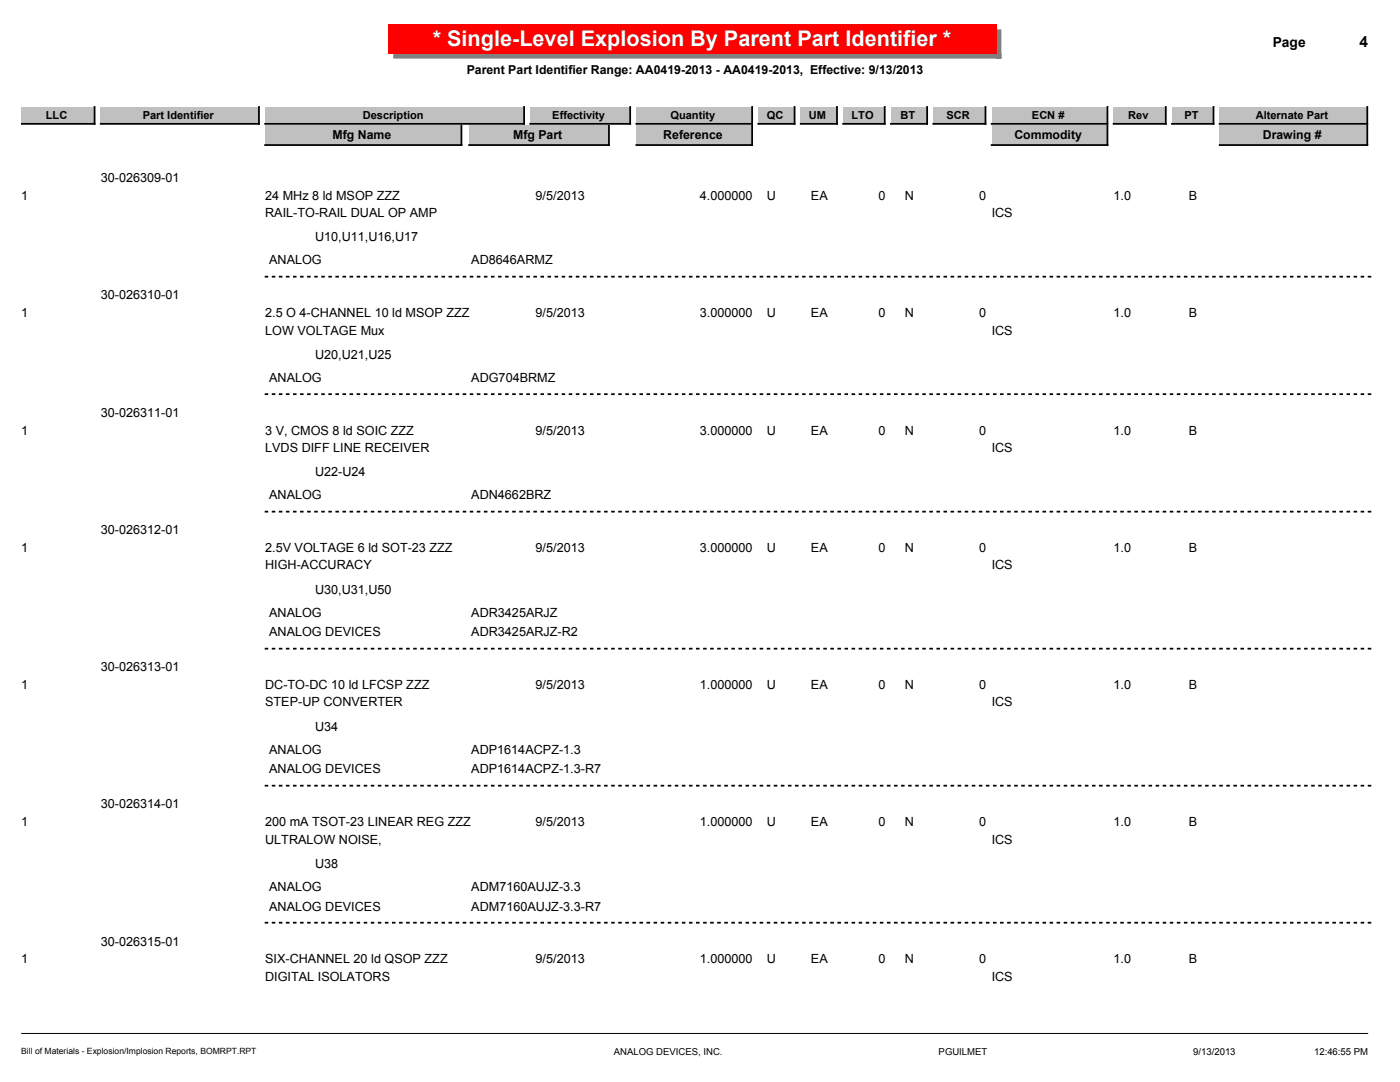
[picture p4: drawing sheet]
<svg xmlns="http://www.w3.org/2000/svg" width="279mm" height="216mm" viewBox="0 0 279 216" stroke-linecap="round" stroke-linejoin="round" font-family="sans-serif">
<defs><g id="words">
<text font-size="4.3" fill="#fff" x="86.4" y="9.3">* Single-Level Explosion By Parent Part Identifier *</text>
<text font-size="3.1" x="271.3" y="9.4">4</text>
<text font-size="2.8" x="254" y="9.4">Page</text>
<g font-size="2.5">
<text x="93.1" y="14.8">Parent Part Identifier Range: AA0419-2013 - AA0419-2013, Effective: 9/13/2013</text>
<text x="66.4" y="27.7">Mfg Name</text>
<text x="102.4" y="27.7">Mfg Part</text>
<text x="132.4" y="27.7">Reference</text>
<text x="202.4" y="27.7">Commodity</text>
<text x="252" y="27.7">Drawing #</text>
<text x="4.2" y="39.9">1</text>
<text x="20.1" y="36.3">30-026309-01</text>
<text x="52.9" y="39.9">24 MHz 8 ld MSOP ZZZ</text>
<text x="106.9" y="39.9">9/5/2013</text>
<text x="139.7" y="39.9">4.000000</text>
<text x="153.1" y="39.9">U</text>
<text x="161.8" y="39.9">EA</text>
<text x="175.3" y="39.9">0</text>
<text x="180.6" y="39.9">N</text>
<text x="195.4" y="39.9">0</text>
<text x="222.2" y="39.9">1.0</text>
<text x="237.3" y="39.9">B</text>
<text x="52.9" y="43.3">RAIL-TO-RAIL DUAL OP AMP</text>
<text x="197.9" y="43.3">ICS</text>
<text x="53.7" y="52.8">ANALOG</text>
<text x="62.9" y="48.2">U10,U11,U16,U17</text>
<text x="94.1" y="52.8">AD8646ARMZ</text>
<text x="20.1" y="59.8">30-026310-01</text>
<text x="4.2" y="63.3">1</text>
<text x="52.9" y="63.3">2.5 O 4-CHANNEL 10 ld MSOP ZZZ</text>
<text x="106.9" y="63.3">9/5/2013</text>
<text x="139.7" y="63.3">3.000000</text>
<text x="153.1" y="63.3">U</text>
<text x="161.8" y="63.3">EA</text>
<text x="175.3" y="63.3">0</text>
<text x="180.6" y="63.3">N</text>
<text x="195.4" y="63.3">0</text>
<text x="222.2" y="63.3">1.0</text>
<text x="237.3" y="63.3">B</text>
<text x="52.9" y="66.7">LOW VOLTAGE Mux</text>
<text x="62.9" y="71.6">U20,U21,U25</text>
<text x="197.9" y="66.7">ICS</text>
<text x="53.7" y="76.2">ANALOG</text>
<text x="94.1" y="76.2">ADG704BRMZ</text>
<text x="20.1" y="83.2">30-026311-01</text>
<text x="4.2" y="86.8">1</text>
<text x="52.9" y="86.8">3 V, CMOS 8 ld SOIC ZZZ</text>
<text x="106.9" y="86.8">9/5/2013</text>
<text x="139.7" y="86.8">3.000000</text>
<text x="153.1" y="86.8">U</text>
<text x="161.8" y="86.8">EA</text>
<text x="175.3" y="86.8">0</text>
<text x="180.6" y="86.8">N</text>
<text x="195.4" y="86.8">0</text>
<text x="222.2" y="86.8">1.0</text>
<text x="237.3" y="86.8">B</text>
<text x="52.9" y="90.2">LVDS DIFF LINE RECEIVER</text>
<text x="62.9" y="95.1">U22-U24</text>
<text x="197.9" y="90.2">ICS</text>
<text x="53.7" y="99.7">ANALOG</text>
<text x="94.1" y="99.7">ADN4662BRZ</text>
<text x="20.1" y="106.6">30-026312-01</text>
<text x="4.2" y="110.2">1</text>
<text x="52.9" y="110.2">2.5V VOLTAGE 6 ld SOT-23 ZZZ</text>
<text x="52.9" y="113.6">HIGH-ACCURACY</text>
<text x="106.9" y="110.2">9/5/2013</text>
<text x="139.7" y="110.2">3.000000</text>
<text x="153.1" y="110.2">U</text>
<text x="161.8" y="110.2">EA</text>
<text x="175.3" y="110.2">0</text>
<text x="180.6" y="110.2">N</text>
<text x="195.4" y="110.2">0</text>
<text x="197.9" y="113.6">ICS</text>
<text x="222.2" y="110.2">1.0</text>
<text x="237.3" y="110.2">B</text>
<text x="62.9" y="118.5">U30,U31,U50</text>
<text x="53.7" y="123.1">ANALOG</text>
<text x="94.1" y="123.1">ADR3425ARJZ</text>
<text x="53.7" y="127">ANALOG DEVICES</text>
<text x="94.1" y="127">ADR3425ARJZ-R2</text>
<text x="4.2" y="137.5">1</text>
<text x="20.1" y="134">30-026313-01</text>
<text x="52.9" y="137.5">DC-TO-DC 10 ld LFCSP ZZZ</text>
<text x="106.9" y="137.5">9/5/2013</text>
<text x="139.7" y="137.5">1.000000</text>
<text x="153.1" y="137.5">U</text>
<text x="161.8" y="137.5">EA</text>
<text x="175.3" y="137.5">0</text>
<text x="180.6" y="137.5">N</text>
<text x="195.4" y="137.5">0</text>
<text x="222.2" y="137.5">1.0</text>
<text x="237.3" y="137.5">B</text>
<text x="52.9" y="141">STEP-UP CONVERTER</text>
<text x="197.9" y="141">ICS</text>
<text x="62.9" y="145.8">U34</text>
<text x="53.7" y="150.4">ANALOG</text>
<text x="53.7" y="154.3">ANALOG DEVICES</text>
<text x="94.1" y="150.4">ADP1614ACPZ-1.3</text>
<text x="94.1" y="154.3">ADP1614ACPZ-1.3-R7</text>
<text x="20.1" y="161.3">30-026314-01</text>
<text x="4.2" y="164.9">1</text>
<text x="52.9" y="164.9">200 mA TSOT-23 LINEAR REG ZZZ</text>
<text x="106.9" y="164.9">9/5/2013</text>
<text x="139.7" y="164.9">1.000000</text>
<text x="153.1" y="164.9">U</text>
<text x="161.8" y="164.9">EA</text>
<text x="175.3" y="164.9">0</text>
<text x="180.6" y="164.9">N</text>
<text x="195.4" y="164.9">0</text>
<text x="222.2" y="164.9">1.0</text>
<text x="237.3" y="164.9">B</text>
<text x="52.9" y="168.3">ULTRALOW NOISE,</text>
<text x="62.9" y="173.2">U38</text>
<text x="197.9" y="168.3">ICS</text>
<text x="53.7" y="177.8">ANALOG</text>
<text x="94.1" y="177.8">ADM7160AUJZ-3.3</text>
<text x="53.7" y="181.7">ANALOG DEVICES</text>
<text x="94.1" y="181.7">ADM7160AUJZ-3.3-R7</text>
<text x="20.1" y="188.7">30-026315-01</text>
<text x="4.2" y="192.2">1</text>
<text x="52.9" y="192.2">SIX-CHANNEL 20 ld QSOP ZZZ</text>
<text x="52.9" y="195.7">DIGITAL ISOLATORS</text>
<text x="106.9" y="192.2">9/5/2013</text>
<text x="139.7" y="192.2">1.000000</text>
<text x="153.1" y="192.2">U</text>
<text x="161.8" y="192.2">EA</text>
<text x="175.3" y="192.2">0</text>
<text x="180.6" y="192.2">N</text>
<text x="195.4" y="192.2">0</text>
<text x="197.9" y="195.7">ICS</text>
<text x="222.2" y="192.2">1.0</text>
<text x="237.3" y="192.2">B</text>
</g>
<g font-size="2.2">
<text x="9.2" y="23.7">LLC</text>
<text x="28.5" y="23.7">Part Identifier</text>
<text x="72.4" y="23.7">Description</text>
<text x="110.2" y="23.7">Effectivity</text>
<text x="133.8" y="23.7">Quantity</text>
<text x="153" y="23.7">QC</text>
<text x="161.4" y="23.7">UM</text>
<text x="170" y="23.7">LTO</text>
<text x="179.7" y="23.7">BT</text>
<text x="188.9" y="23.7">SCR</text>
<text x="206" y="23.7">ECN #</text>
<text x="225.2" y="23.7">Rev</text>
<text x="236.4" y="23.7">PT</text>
<text x="250.6" y="23.7">Alternate Part</text>
</g>
<g font-size="1.9">
<text x="122.5" y="210.6">ANALOG DEVICES, INC.</text>
<text x="187.3" y="210.6">PGUILMET</text>
<text x="238.1" y="210.6">9/13/2013</text>
<text x="262.3" y="210.6">12:46:55 PM</text>
</g>
<text font-size="1.7" x="4.2" y="210.4">Bill of Materials - Explosion/Implosion Reports, BOMRPT.RPT</text>
</g></defs>
<path d="M4.2 206.2h268.8" fill="none" stroke="#000" stroke-width=".2"/>
<path d="M198.8 5.9h1v5.8h-1zM78.5 10.6h121.3v1.1h-121.3z" fill="#808080"/>
<path d="M77.4 4.8h121.4v5.8h-121.4z" fill="#f00"/>
<path d="M168.3 21.3h8.3v3.4h-8.3z" fill="#c0c0c0"/>
<path d="M176.6 21.3v3.4h-8.3" fill="none" stroke="#000" stroke-width=".35"/>
<path d="M159.8 21.3h7.2v3.4h-7.2z" fill="#c0c0c0"/>
<path d="M167 21.3v3.4h-7.2" fill="none" stroke="#000" stroke-width=".35"/>
<path d="M151.3 21.3h7.3v3.4h-7.3z" fill="#c0c0c0"/>
<path d="M158.6 21.3v3.4h-7.3" fill="none" stroke="#000" stroke-width=".35"/>
<path d="M177.8 21.3h7.2v3.4h-7.2z" fill="#c0c0c0"/>
<path d="M185 21.3v3.4h-7.2" fill="none" stroke="#000" stroke-width=".35"/>
<path d="M4.2 21.3h14.7v3.4h-14.7z" fill="#c0c0c0"/>
<path d="M18.9 21.3v3.4h-14.7" fill="none" stroke="#000" stroke-width=".35"/>
<path d="M243.4 21.3h29.5v3.4h-29.5z" fill="#c0c0c0"/>
<path d="M272.9 21.3v3.4h-29.5" fill="none" stroke="#000" stroke-width=".35"/>
<path d="M233.9 21.3h8.3v3.4h-8.3z" fill="#c0c0c0"/>
<path d="M242.2 21.3v3.4h-8.3" fill="none" stroke="#000" stroke-width=".35"/>
<path d="M222.2 21.3h10.5v3.4h-10.5z" fill="#c0c0c0"/>
<path d="M232.7 21.3v3.4h-10.5" fill="none" stroke="#000" stroke-width=".35"/>
<path d="M197.9 21.3h23.1v3.4h-23.1z" fill="#c0c0c0"/>
<path d="M221 21.3v3.4h-23.1" fill="none" stroke="#000" stroke-width=".35"/>
<path d="M186.3 21.3h10.4v3.4h-10.4z" fill="#c0c0c0"/>
<path d="M196.7 21.3v3.4h-10.4" fill="none" stroke="#000" stroke-width=".35"/>
<path d="M105.8 21.3h20v3.4h-20z" fill="#c0c0c0"/>
<path d="M125.8 21.3v3.4h-20" fill="none" stroke="#000" stroke-width=".35"/>
<path d="M127 21.3h23.1v3.4h-23.1z" fill="#c0c0c0"/>
<path d="M150.1 21.3v3.4h-23.1" fill="none" stroke="#000" stroke-width=".35"/>
<path d="M20.1 21.3h31.6v3.4h-31.6z" fill="#c0c0c0"/>
<path d="M51.7 21.3v3.4h-31.6" fill="none" stroke="#000" stroke-width=".35"/>
<path d="M52.9 21.3h51.7v3.4h-51.7z" fill="#c0c0c0"/>
<path d="M104.6 21.3v3.4h-51.7" fill="none" stroke="#000" stroke-width=".35"/>
<path d="M243.4 25.1h29.5v3.8h-29.5z" fill="#c0c0c0"/>
<path d="M272.9 25.1v3.8h-29.5" fill="none" stroke="#000" stroke-width=".35"/>
<path d="M197.9 25.1h23.1v3.8h-23.1z" fill="#c0c0c0"/>
<path d="M221 25.1v3.8h-23.1" fill="none" stroke="#000" stroke-width=".35"/>
<path d="M93.6 25.1h27.9v3.8h-27.9z" fill="#c0c0c0"/>
<path d="M121.5 25.1v3.8h-27.9" fill="none" stroke="#000" stroke-width=".35"/>
<path d="M52.9 25.1h39.2v3.8h-39.2z" fill="#c0c0c0"/>
<path d="M92.1 25.1v3.8h-39.2" fill="none" stroke="#000" stroke-width=".35"/>
<path d="M127 25.1h23.1v3.8h-23.1z" fill="#c0c0c0"/>
<path d="M150.1 25.1v3.8h-23.1" fill="none" stroke="#000" stroke-width=".35"/>
<path d="M53 55.2h220.9M53 78.7h220.9M53 102.1h220.9M53 129.4h220.9M53 156.8h220.9M53 184.1h220.9" fill="none" stroke="#000" stroke-width=".35" stroke-dasharray=".4 1.1"/>
<use href="#words"/>
</svg>
